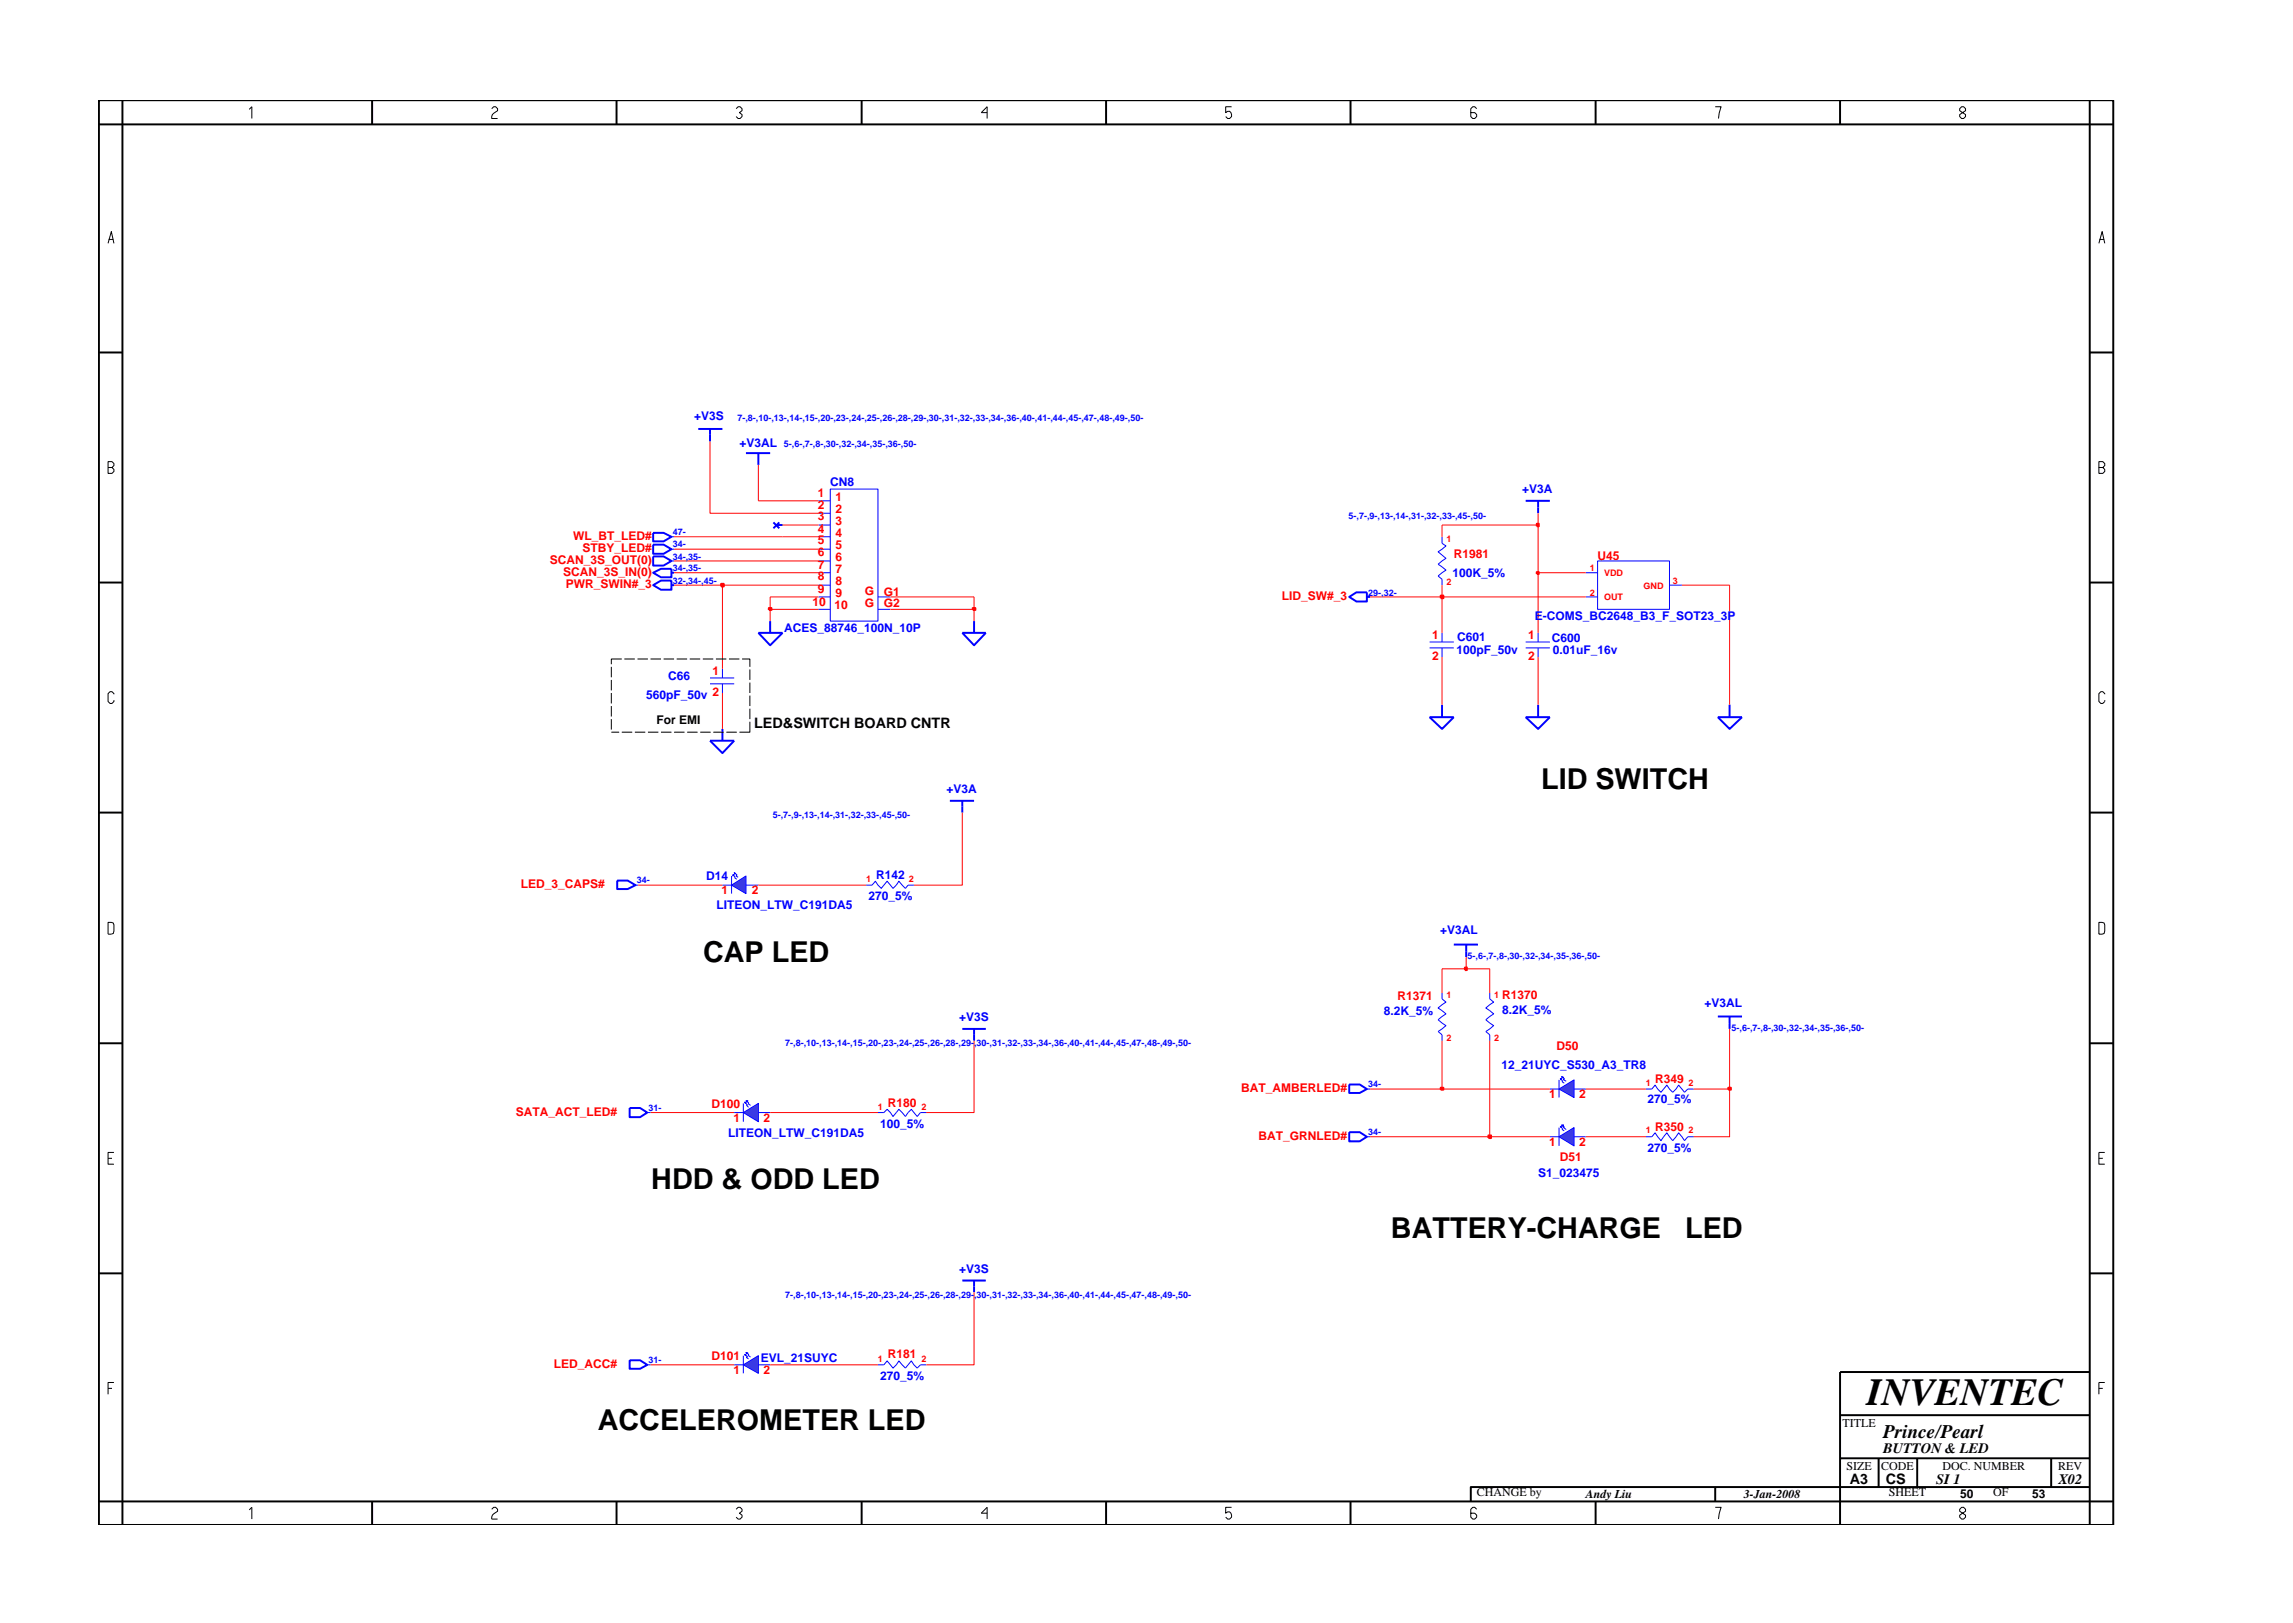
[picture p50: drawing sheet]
<svg xmlns="http://www.w3.org/2000/svg" width="297mm" height="210mm" viewBox="0 0 297 210" stroke-linecap="round" stroke-linejoin="round" font-family="sans-serif">
<defs><g id="words">
<text font-size="5" x="241.8" y="182">INVENTEC</text>
<g font-size="3.7">
<text x="199.6" y="102.2">LID SWITCH</text>
<text x="91.1" y="124.7">CAP LED</text>
<text x="84.4" y="154">HDD &amp; ODD LED</text>
<text x="180.2" y="160.3">BATTERY-CHARGE</text>
<text x="218.3" y="160.3">LED</text>
<text x="77.4" y="185.2">ACCELEROMETER LED</text>
</g>
<text font-size="2.5" x="244" y="186.3">Prince/Pearl</text>
<g font-size="1.9">
<text x="97.7" y="94.3">LED&amp;SWITCH BOARD CNTR</text>
<text x="244" y="188.2">BUTTON &amp; LED</text>
<text x="239.6" y="192.2">A3</text>
<text x="244.3" y="192.3">CS</text>
<text x="250.8" y="192.2">SI 1</text>
<text x="266.6" y="192.2">X02</text>
</g>
<g font-size="1.6" fill="#00f">
<text x="89.9" y="54.5">+V3S</text>
<text x="95.8" y="57.9">+V3AL</text>
<text x="107.6" y="62.9">CN8</text>
<text x="197.2" y="63.9">+V3A</text>
<text x="188.2" y="74.7">100K_5%</text>
<text x="101.6" y="81.8">ACES_88746_100N_10P</text>
<text x="188.8" y="83">C601</text>
<text x="198.8" y="80.3">E-COMS_BC2648_B3_F_SOT23_3P</text>
<text x="201" y="83.1">C600</text>
<text x="86.6" y="88.1">C66</text>
<text x="188.7" y="84.7">100pF_50v</text>
<text x="201.2" y="84.7">0.01uF_16v</text>
<text x="83.7" y="90.5">560pF_50v 2</text>
<text x="122.6" y="102.7">+V3A</text>
<text x="113.5" y="113.8">R142</text>
<text x="91.5" y="114.1">D14</text>
<text x="92.8" y="117.7">LITEON_LTW_C191DA5</text>
<text x="112.5" y="116.6">270_5%</text>
<text x="186.6" y="121">+V3AL</text>
<text x="179.3" y="131.4">8.2K_5%</text>
<text x="194.6" y="131.3">8.2K_5%</text>
<text x="220.8" y="130.4">+V3AL</text>
<text x="124.3" y="132.3">+V3S</text>
<text x="194.5" y="138.5">12_21UYC_S530_A3_TR8</text>
<text x="213.4" y="142.9">270_5%</text>
<text x="94.3" y="147.3">LITEON_LTW_C191DA5</text>
<text x="114" y="146.1">100_5%</text>
<text x="213.4" y="149.2">270_5%</text>
<text x="199.2" y="152.5">S1_023475</text>
<text x="124.3" y="164.9">+V3S</text>
<text x="98.6" y="176.4">EVL_21SUYC</text>
<text x="114" y="178.8">270_5%</text>
</g>
<g font-size="1.6" fill="#f00">
<text x="105.9" y="65.9">2</text>
<text x="105.9" y="64.4">1</text>
<text x="108.2" y="64.9">1</text>
<text x="74.3" y="70">WL_BT_LED#</text>
<text x="75.5" y="71.5">STBY_LED#</text>
<text x="105.9" y="67.4">3</text>
<text x="105.9" y="69">4</text>
<text x="105.9" y="70.5">5</text>
<text x="108.2" y="66.5">2</text>
<text x="108.2" y="68">3</text>
<text x="108.2" y="69.5">4</text>
<text x="108.2" y="71.1">5</text>
<text x="71.2" y="73.1">SCAN_3S_OUT(0)</text>
<text x="73" y="74.6">SCAN_3S_IN(0)</text>
<text x="73.3" y="76.2">PWR_SWIN#_3</text>
<text x="105.9" y="72.1">6</text>
<text x="105.9" y="73.7">7</text>
<text x="105.9" y="75.2">8</text>
<text x="105.9" y="76.8">9</text>
<text x="108.2" y="72.7">6</text>
<text x="108.2" y="74.2">7</text>
<text x="108.2" y="75.8">8</text>
<text x="108.2" y="77.3">9</text>
<text x="112" y="77.1">G</text>
<text x="114.5" y="77.2">G1</text>
<text x="166.1" y="77.7">LID_SW#_3</text>
<text x="188.3" y="72.3">R1981</text>
<text x="207" y="72.5">U45</text>
<text x="105.2" y="78.5">10</text>
<text x="108.1" y="78.9">10</text>
<text x="112" y="78.7">G</text>
<text x="114.5" y="78.7">G2</text>
<text x="185.5" y="82.7">1</text>
<text x="198" y="82.7">1</text>
<text x="92.3" y="87.4">1</text>
<text x="185.5" y="85.5">2</text>
<text x="198" y="85.5">2</text>
<text x="67.5" y="115.1">LED_3_CAPS#</text>
<text x="93.5" y="115.8">1</text>
<text x="97.4" y="115.8">2</text>
<text x="181" y="129.5">R1371</text>
<text x="194.6" y="129.4">R1370</text>
<text x="201.6" y="136.1">D50</text>
<text x="92.2" y="143.6">D100</text>
<text x="115" y="143.4">R180</text>
<text x="160.8" y="141.4">BAT_AMBERLED#</text>
<text x="200.7" y="142.2">1</text>
<text x="204.6" y="142.2">2</text>
<text x="214.4" y="140.2">R349</text>
<text x="66.8" y="144.6">SATA_ACT_LED#</text>
<text x="95" y="145.3">1</text>
<text x="98.9" y="145.3">2</text>
<text x="163" y="147.7">BAT_GRNLED#</text>
<text x="200.7" y="148.4">1</text>
<text x="204.6" y="148.4">2</text>
<text x="214.4" y="146.5">R350</text>
<text x="202.1" y="150.4">D51</text>
<text x="71.8" y="177.2">LED_ACC#</text>
<text x="92.2" y="176.2">D101</text>
<text x="95" y="178">1</text>
<text x="98.9" y="178">2</text>
<text x="115" y="176">R181</text>
</g>
<g font-size="1.6">
<text x="85.1" y="93.7">For EMI</text>
<text x="238.7" y="184.8">TITLE</text>
<text x="239.2" y="190.4">SIZE</text>
<text x="243.7" y="190.4">CODE</text>
<text x="251.6" y="190.4">DOC. NUMBER</text>
<text x="266.6" y="190.4">REV</text>
<text x="191.3" y="193.9">CHANGE by</text>
<text x="205.4" y="194.1">Andy Liu</text>
<text x="225.9" y="194.1">3-Jan-2008</text>
<text x="244.7" y="193.9">SHEET</text>
<text x="253.9" y="194.1">50</text>
<text x="258.2" y="193.9">OF</text>
<text x="263.3" y="194.1">53</text>
</g>
<g font-size="1.2" fill="#00f">
<text x="95.5" y="54.5">7-,8-,10-,13-,14-,15-,20-,23-,24-,25-,26-,28-,29-,30-,31-,32-,33-,34-,36-,40-,41-,44-,45-,47-,48-,49-,50-</text>
<text x="101.5" y="57.9">5-,6-,7-,8-,30-,32-,34-,35-,36-,50-</text>
<text x="87.2" y="70.9">34-</text>
<text x="87.2" y="69.4">47-</text>
<text x="174.7" y="67.2">5-,7-,9-,13-,14-,31-,32-,33-,45-,50-</text>
<text x="87.2" y="72.5">34-,35-</text>
<text x="87.2" y="74">34-,35-</text>
<text x="87.2" y="75.6">32-,34-,45-</text>
<text x="177.2" y="77.2">29-,32-</text>
<text x="100.1" y="106">5-,7-,9-,13-,14-,31-,32-,33-,45-,50-</text>
<text x="82.5" y="114.4">34-</text>
<text x="190.1" y="124.3">5-,6-,7-,8-,30-,32-,34-,35-,36-,50-</text>
<text x="101.7" y="135.5">7-,8-,10-,13-,14-,15-,20-,23-,24-,25-,26-,28-,29-,30-,31-,32-,33-,34-,36-,40-,41-,44-,45-,47-,48-,49-,50-</text>
<text x="224.3" y="133.6">5-,6-,7-,8-,30-,32-,34-,35-,36-,50-</text>
<text x="84" y="144">31-</text>
<text x="177.2" y="140.8">34-</text>
<text x="177.2" y="147.1">34-</text>
<text x="101.7" y="168.1">7-,8-,10-,13-,14-,15-,20-,23-,24-,25-,26-,28-,29-,30-,31-,32-,33-,34-,36-,40-,41-,44-,45-,47-,48-,49-,50-</text>
<text x="84" y="176.6">31-</text>
</g>
<g font-size="1.2" fill="#f00">
<text x="187.4" y="70.2">1</text>
<text x="187.4" y="75.8">2</text>
<text x="206" y="77.2">2</text>
<text x="206" y="74">1</text>
<text x="207.8" y="77.8">OUT</text>
<text x="207.8" y="74.6">VDD</text>
<text x="212.9" y="76.2">GND</text>
<text x="216.7" y="75.6">3</text>
<text x="112.2" y="114.2">1</text>
<text x="117.7" y="114.2">2</text>
<text x="187.4" y="129.3">1</text>
<text x="193.6" y="129.3">1</text>
<text x="187.4" y="134.8">2</text>
<text x="193.6" y="134.8">2</text>
<text x="113.7" y="143.8">1</text>
<text x="119.4" y="143.8">2</text>
<text x="213.2" y="140.7">1</text>
<text x="218.8" y="140.7">2</text>
<text x="213.2" y="146.8">1</text>
<text x="218.8" y="146.8">2</text>
<text x="113.7" y="176.4">1</text>
<text x="119.4" y="176.4">2</text>
</g>
</g></defs>
<path d="M92 96h3.1l-1.5 1.6zM93.6 94.4v1.6M222.5 131.7h3.2M224.1 131.7v1.6M174.8 146.7h1.3l1 .6-1 .6h-1.3z" fill="none" stroke="#00f" stroke-width=".25"/>
<path d="M185.2 83.9h3.1M185.2 83.2h3.1M186.8 82v1.2M186.8 83.9v1.2M112.2 114.7h.8l.4-.5 .8 .9 .7-.9 .8 .9 .7-.9 .9 .9 .3-.4h.8M202 139.9v2.3M177.1 147.3h.4M200.8 141.1h1.2M203.9 141.1h1.5M213.2 147.3h.8l.4-.5 .8 1 .7-1 .8 1 .8-1 .7 1 .4-.5h.8" fill="none" stroke="#00f" stroke-width=".13"/>
<path d="M202 141.1l1.9-1.2v2.3z" fill="#3c3cc8"/>
<path d="M202 141.1l1.9-1.2v2.3z" fill="none" stroke="#00f" stroke-width=".13"/>
<path d="M202.1 139.7h.2l-.1 .2z" fill="#3c3cc8"/>
<path d="M202.1 139.7h.2l-.1 .2zM202.1 139.7l.3 .3v.2l.2 .1" fill="none" stroke="#00f" stroke-width=".13"/>
<path d="M202.3 139.5l.3 .1h-.2z" fill="#3c3cc8"/>
<path d="M202.3 139.5l.3 .1h-.2zM202.3 139.5l.3 .2v.2l.3 .2M200.8 147.3h1.2M202 146.1v2.3M203.9 147.3h1.5" fill="none" stroke="#00f" stroke-width=".13"/>
<path d="M202 147.3l1.9-1.2v2.3z" fill="#3c3cc8"/>
<path d="M202 147.3l1.9-1.2v2.3z" fill="none" stroke="#00f" stroke-width=".13"/>
<path d="M202.1 145.9l.2 .1-.1 .1z" fill="#3c3cc8"/>
<path d="M202.1 145.9l.2 .1-.1 .1zM202.1 145.9l.3 .3v.1l.2 .2" fill="none" stroke="#00f" stroke-width=".13"/>
<path d="M202.3 145.7h.3l-.2 .2z" fill="#3c3cc8"/>
<path d="M87 69.5h.3M87 71.1h.3M87 72.7h.3M93.6 114.7h1.2M94.8 113.5v2.3M96.6 114.7h1.6M186.8 128.6v.8l.5 .4-1 .8 1 .7-1 .8 1 .8-1 .7 .5 .5v.7M193 128.6v.8l.5 .4-1 .8 1 .7-1 .8 1 .8-1 .7 .5 .5v.7M202.3 145.7h.3l-.2 .2zM202.3 145.7l.6 .6" fill="none" stroke="#00f" stroke-width=".13"/>
<g fill="none" stroke="#00f" stroke-width=".25">
<path d="M90.5 55.6h3.1M92 55.6v1.6M96.6 58.7h3.2M98.2 58.7v1.5M84.6 69h1.4l1 .5-1 .6h-1.4zM84.6 74.2l1-.5h1.4v1.1h-1.4zM84.6 75.8l1-.6h1.4v1.2h-1.4zM84.6 70.6h1.4l1 .5-1 .6h-1.4zM84.6 72.1h1.4l1 .6-1 .6h-1.4zM87 74.2h.3M87 75.8h.3M98.2 82h3.2l-1.6 1.6z"/>
<path d="M99.8 80.5v1.5M124.7 82h3l-1.5 1.6zM126.2 80.5v1.5M197.6 92.9h3.2l-1.6 1.5zM199.2 91.3v1.6M188.3 122.4h3.2M189.9 122.4v1.6"/>
</g>
<path d="M94.8 114.7l1.8-1.2v2.3z" fill="#3c3cc8"/>
<path d="M94.8 114.7l1.8-1.2v2.3z" fill="none" stroke="#00f" stroke-width=".13"/>
<path d="M94.9 113.3h.2l-.2 .2z" fill="#3c3cc8"/>
<path d="M94.9 113.3h.2l-.2 .2zM94.9 113.3l.3 .3v.1l.2 .2" fill="none" stroke="#00f" stroke-width=".13"/>
<path d="M95.1 113.1h.2l-.1 .1z" fill="#3c3cc8"/>
<g fill="none" stroke="#00f" stroke-width=".13">
<path d="M106 75.8h1.6M106 69.5h1.6M106 72.7h1.6M106 78.9h1.6M106 74.2h1.6M106 77.3h1.6M106 66.5h1.6M106 64.9h1.6M106 68h1.6M106 71.1h1.6M107.6 63.4h6.1v17.1h-6.1zM113.7 78.9h1.6"/>
<path d="M113.7 77.3h1.6M186.8 69.5v.9l.5 .3-1 .8 1 .8-1 .8 1 .8-1 .7 .5 .4v.8M205.4 77.3h1.6M205.4 74.2h1.6M207 72.7h9.3v6.2h-9.3zM216.3 75.8h1.6M92 88.6h3.1M92 87.8h3.1M93.6 86.6v1.2M93.6 88.6v1.2M197.6 83.9h3.2M197.6 83.2h3.2"/>
<path d="M199.2 82v1.2M199.2 83.9v1.2M82.3 114.7h.4M95.1 113.1h.2l-.1 .1zM95.1 113.1l.3 .2v.2l.2 .2M83.8 144.1h.5M113.7 144.1h.8l.4-.4 .8 .9 .7-.9 .9 .9 .8-.9 .7 .9 .4-.5h.8M177.1 141.1h.4M213.2 141.1h.8l.4-.5 .8 .9 .7-.9 .8 .9 .8-.9 .7 .9 .4-.4h.8M83.8 176.8h.5M95.1 176.8h1.2M96.3 175.6v2.3"/>
<path d="M98.2 176.8h1.6M113.7 176.8h.8l.4-.5 .8 .9 .7-.9 .9 .9 .8-.9 .7 .9 .4-.4h.8"/>
</g>
<g fill="none" stroke="#00f" stroke-width=".25">
<path d="M100.2 67.7l.8 .7M100.5 68h.9M101 67.7l-.8 .7M174.8 77.3l.9-.6h1.4v1.2h-1.4zM177.1 77.3h.4M197.6 64.9h3.2M199.2 64.9v1.6M185.2 92.9h3.1l-1.5 1.5zM186.8 91.3v1.6M222.5 92.9h3.2l-1.6 1.5zM224.1 91.3v1.6M80 114.1h1.3l1 .6-1 .5h-1.3z"/>
<path d="M123 103.7h3.2M124.7 103.7v1.6M124.7 133.3h3M126.2 133.3v1.5M81.6 143.5h1.3l.9 .6-.9 .6h-1.3zM174.8 140.5h1.3l1 .6-1 .5h-1.3zM81.6 176.2h1.3l.9 .6-.9 .5h-1.3zM124.7 165.9h3M126.2 165.9v1.5"/>
</g>
<path d="M96.3 176.8l1.9-1.2v2.3z" fill="#3c3cc8"/>
<path d="M96.3 176.8l1.9-1.2v2.3z" fill="none" stroke="#00f" stroke-width=".13"/>
<path d="M96.5 175.5h.1l-.1 .1z" fill="#3c3cc8"/>
<path d="M96.5 175.5h.1l-.1 .1zM96.5 175.5l.3 .2-.1 .2 .3 .2" fill="none" stroke="#00f" stroke-width=".13"/>
<path d="M96.6 175.2l.3 .1-.2 .1z" fill="#3c3cc8"/>
<path d="M95.1 144.1h1.2M96.3 142.9v2.4M98.2 144.1h1.6M96.6 175.2l.3 .1-.2 .1zM96.6 175.2l.6 .6" fill="none" stroke="#00f" stroke-width=".13"/>
<path d="M96.3 144.1l1.9-1.2v2.4z" fill="#3c3cc8"/>
<path d="M96.3 144.1l1.9-1.2v2.4z" fill="none" stroke="#00f" stroke-width=".13"/>
<path d="M96.5 142.8l.1 .1h-.1z" fill="#3c3cc8"/>
<path d="M96.5 142.8l.1 .1h-.1zM96.5 142.8l.3 .3-.1 .1 .3 .3" fill="none" stroke="#00f" stroke-width=".13"/>
<path d="M96.6 142.6h.3l-.2 .2z" fill="#3c3cc8"/>
<path d="M96.6 142.6h.3l-.2 .2zM96.6 142.6l.6 .6" fill="none" stroke="#00f" stroke-width=".13"/>
<path d="M177.5 147.3h15.5M84.3 176.8h10.8M99.8 176.8h13.9M126.2 167.4v9.4h-6.2" fill="none" stroke="#f00" stroke-width=".13"/>
<path d="M192.8 147.1h.4v.3h-.4z" fill="#8e2323"/>
<path d="M192.8 147.1h.4v.3h-.4z" fill="none" stroke="#f00" stroke-width=".25"/>
<path d="M126.2 134.8v9.3h-6.2M193 134.8v12.5h7.8M84.3 144.1h10.8M99.8 144.1h13.9M177.5 141.1h9.3M205.4 147.3h7.8M224.1 141.1v6.2h-4.7" fill="none" stroke="#f00" stroke-width=".13"/>
<path d="M186.6 140.9h.4v.3h-.4z" fill="#8e2323"/>
<path d="M186.6 140.9h.4v.3h-.4z" fill="none" stroke="#f00" stroke-width=".25"/>
<path d="M186.8 134.8v6.3h14M205.4 141.1h7.8M219.4 141.1h4.7" fill="none" stroke="#f00" stroke-width=".13"/>
<path d="M223.9 140.9h.3v.3h-.3z" fill="#8e2323"/>
<path d="M223.9 140.9h.3v.3h-.3z" fill="none" stroke="#f00" stroke-width=".25"/>
<path d="M189.9 125.5h-3.1v3.1M193 125.5v3.1M224.1 133.3v7.8" fill="none" stroke="#f00" stroke-width=".13"/>
<path d="M189.8 125.3h.2v.4h-.2z" fill="#8e2323"/>
<path d="M189.8 125.3h.2v.4h-.2z" fill="none" stroke="#f00" stroke-width=".25"/>
<g fill="none" stroke="#f00" stroke-width=".13">
<path d="M93.6 75.8v10.8M99.8 78.9v1.6M126.2 78.9v1.6M186.8 77.3v4.7M199.2 74.2v7.8M224.1 75.8v15.5M93.6 89.8v4.6M186.8 85.1v6.2M199.2 85.1v6.2M82.7 114.7h10.9M98.2 114.7h14M124.7 105.3v9.4h-6.3"/>
<path d="M189.9 124v1.5h3.1"/>
</g>
<path d="M99.6 78.8h.3v.2h-.3z" fill="#8e2323"/>
<path d="M99.6 78.8h.3v.2h-.3z" fill="none" stroke="#f00" stroke-width=".25"/>
<path d="M99.8 77.3v1.6h6.2M115.3 78.9h10.9" fill="none" stroke="#f00" stroke-width=".13"/>
<path d="M126 78.8h.4v.2h-.4z" fill="#8e2323"/>
<path d="M126 78.8h.4v.2h-.4z" fill="none" stroke="#f00" stroke-width=".25"/>
<path d="M99.8 77.3h6.2M115.3 77.3h10.9v1.6M177.5 77.3h9.3" fill="none" stroke="#f00" stroke-width=".13"/>
<path d="M186.6 77.2h.4v.3h-.4z" fill="#8e2323"/>
<path d="M186.6 77.2h.4v.3h-.4z" fill="none" stroke="#f00" stroke-width=".25"/>
<path d="M87.3 75.8h6.3M186.8 75.8v1.5h18.6" fill="none" stroke="#f00" stroke-width=".13"/>
<path d="M93.4 75.6h.4v.4h-.4z" fill="#8e2323"/>
<path d="M93.4 75.6h.4v.4h-.4z" fill="none" stroke="#f00" stroke-width=".25"/>
<path d="M87.3 74.2h18.7M93.6 75.8h12.4M217.9 75.8h6.2" fill="none" stroke="#f00" stroke-width=".13"/>
<path d="M199.1 74.1h.2v.3h-.2z" fill="#8e2323"/>
<path d="M199.1 74.1h.2v.3h-.2z" fill="none" stroke="#f00" stroke-width=".25"/>
<path d="M87.3 72.7h18.7M87.3 71.1h18.7M87.3 69.5h18.7M101.4 68h4.6M186.8 69.5v-1.5h12.4v6.2h6.2" fill="none" stroke="#f00" stroke-width=".13"/>
<path d="M199.1 67.8h.2v.4h-.2z" fill="#8e2323"/>
<path d="M199.1 67.8h.2v.4h-.2z" fill="none" stroke="#f00" stroke-width=".25"/>
<path d="M92 57.2v9.3h14M98.2 60.2v4.7h7.8M199.2 66.5v1.5" fill="none" stroke="#f00" stroke-width=".13"/>
<g fill="none" stroke="#000" stroke-width=".25">
<path d="M12.8 13h261v184.6h-261zM15.9 13v184.6M48.2 13v3.1M79.9 13v3.1M111.6 13v3.1M143.3 13v3.1M174.9 13v3.1M206.7 13v3.1M238.4 13v3.1M270.7 13v184.6M273.8 16.1h-261M12.8 45.7h3.1"/>
<path d="M270.7 45.7h3.1M12.8 75.5h3.1M270.7 75.5h3.1M12.8 105.3h3.1M270.7 105.3h3.1M12.8 135.2h3.1M270.7 135.2h3.1M12.8 165h3.1M270.7 177.7h-32.3v19.9M270.7 165h3.1M48.2 194.5v3.1M79.9 194.5v3.1"/>
<path d="M111.6 194.5v3.1M143.3 194.5v3.1M174.9 194.5v3.1M206.7 194.5v3.1M222.2 192.6v1.9M238.4 183.3h32.3M238.4 188.9h32.3M243.4 188.9v3.7M248.4 188.9v3.7M265.7 188.9v3.7M270.7 192.6h-80.2v1.9M273.8 194.5h-261"/>
</g>
<g fill="none" stroke="#000" stroke-width=".13">
<path d="M32.3 14.2l.3-.4v1.6M63.7 14.1l.3-.3h.2l.3 .3v.2l-.5 .4-.3 .4v.3h.8M95.4 14.1l.2-.3h.3l.2 .3v.2l-.3 .3 .3 .2v.3l-.2 .3h-.3l-.2-.3M127.9 14.6h-.8l.8-.8v1.6M159.5 13.8h-.7v.8l.2-.2a.5 .5 0 0 1 .5 .7l-.2 .3h-.3l-.2-.3M191.3 14.1l-.3-.3h-.2l-.3 .3v1l.3 .3h.2l.3-.3v-.3l-.3-.2h-.5M222.2 13.8h.8l-.4 1.6M254.1 13.8l-.2 .3v.2l.7 .5v.3l-.2 .3h-.3l-.2-.3v-.3l.7-.5v-.2l-.2-.3zM14 31.5l.4-1.5 .4 1.5M14.1 31h.6M271.9 31.5l.4-1.5 .4 1.5M272 31h.6"/>
<path d="M14 59.8h.5l.3 .3v.2l-.3 .3 .3 .2v.3l-.3 .2h-.5zM14 60.6h.5M271.9 60.6h.5l.3-.3v-.2l-.3-.3h-.5v1.5h.5l.3-.2v-.3l-.3-.2M14.8 89.9l-.3-.3h-.2l-.3 .3v1l.3 .2h.2l.3-.2v-.2M79.2 94.9h1M79.2 86.4v1.3M79.2 88.1v1.3M79.2 89.8v1.3M79.2 91.5v1.3M79.2 93.2v1.3M80.5 85.4h-1.3v.6M80.5 94.9h1.4"/>
<path d="M80.9 85.4h1.3M82.2 94.9h1.4M82.6 85.4h1.3M83.9 94.9h1.4M84.3 85.4h1.3M85.6 94.9h1.4M86 85.4h1.3M87.3 94.9h1.4M87.7 85.4h1.3M89 94.9h1.4M89.4 85.4h1.3M90.7 94.9h1.4"/>
<path d="M91 85.4h1.4M92.4 94.9h1.4M92.7 85.4h1.4M94.1 94.9h1.3M94.4 85.4h1.4M96.1 85.4h1v1M97.1 93.5v1.4h-1.3M97.1 86.7v1.4M97.1 88.4v1.4M97.1 90.1v1.4M97.1 91.8v1.4M272.7 89.9l-.3-.3h-.3l-.2 .3v1l.2 .2h.3l.3-.2v-.2"/>
<path d="M14 119.5l.7 .1 .1 .2-.1 1.1-.7 .1zM271.9 119.5l.7 .1 .1 .2-.1 1.1-.7 .1zM14 150.1h.5M14.8 149.3h-.8v1.5h.8M271.9 150.1h.5M272.7 149.3h-.8v1.5h.8M14 179.9h.5M14.8 179.1h-.8v1.5M271.9 179.9h.5M272.7 179.1h-.8v1.5M32.3 195.6l.3-.3v1.5M63.7 195.5l.3-.2h.2l.3 .2v.3l-.7 .5-.1 .2v.3h.8"/>
<path d="M95.4 195.5l.2-.2h.3l.2 .2v.3l-.3 .2 .3 .3v.2l-.2 .3h-.3l-.2-.3M127.9 196h-.8l.8-.7v1.5M159.5 195.3h-.7v.7l.2-.1a.5 .5 0 0 1 .5 .6l-.2 .3h-.3l-.2-.3M191.3 195.5l-.3-.2h-.2l-.3 .2v1l.3 .3h.2l.3-.3v-.2l-.3-.3h-.5M222.2 195.3h.8l-.4 1.5M253.9 195.5l.2-.2h.3l.2 .2v.3l-.7 .5v.2l.2 .3h.3l.2-.3v-.2l-.7-.5z"/>
</g>
<use href="#words"/>
</svg>
